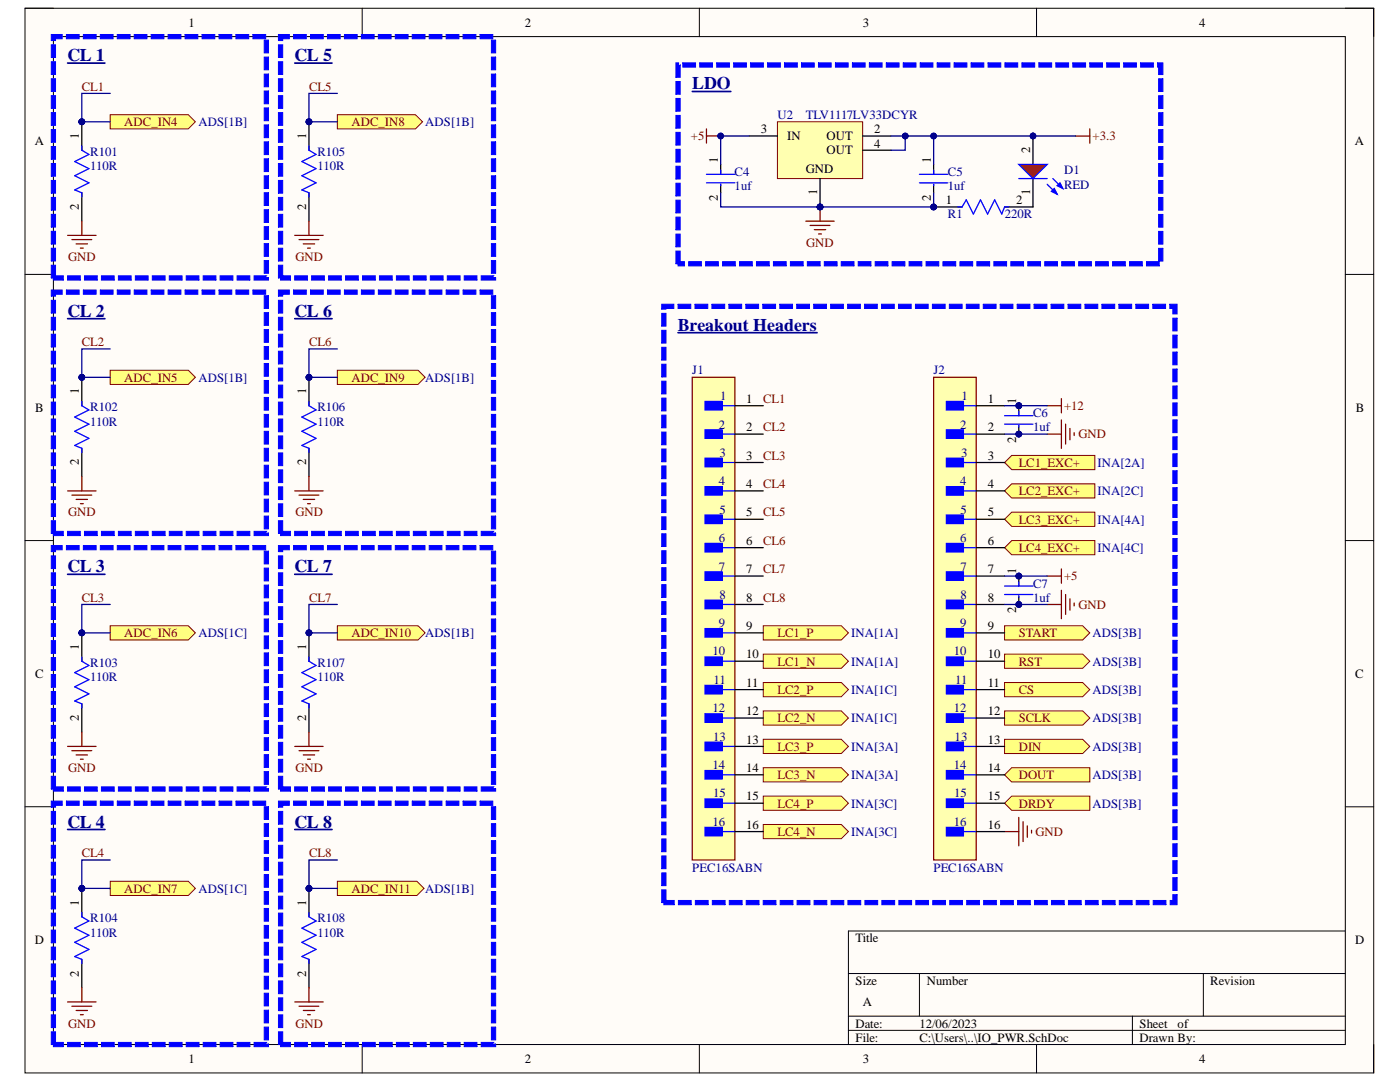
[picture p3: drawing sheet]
<svg xmlns="http://www.w3.org/2000/svg" width="279mm" height="216mm" viewBox="0 0 279 216" stroke-linecap="round" stroke-linejoin="round" font-family="sans-serif">
<defs><g id="words">
<g font-size="3.6" fill="#000080">
<text x="13.5" y="12.2">CL 1</text>
<text x="58.8" y="12.2">CL 5</text>
<text x="138.2" y="17.9">LDO</text>
<text x="13.5" y="63.2">CL 2</text>
<text x="58.8" y="63.2">CL 6</text>
<text x="135.3" y="66">Breakout Headers</text>
<text x="13.5" y="114.2">CL 3</text>
<text x="58.8" y="114.2">CL 7</text>
<text x="13.5" y="165.1">CL 4</text>
<text x="58.8" y="165.1">CL 8</text>
</g>
<g font-size="2.5">
<text x="37.6" y="5.3">1</text>
<text x="104.7" y="5.3">2</text>
<text x="172.2" y="5.3">3</text>
<text x="239.3" y="5.3">4</text>
<text x="6.9" y="29">A</text>
<text x="15.7" y="27.7" transform="rotate(-90 15.7 27.7)">1</text>
<text x="61.1" y="27.7" transform="rotate(-90 61.1 27.7)">1</text>
<text x="151.9" y="26.6">3</text>
<text x="157.1" y="28">IN</text>
<text x="165" y="28">OUT</text>
<text x="174.4" y="26.6">2</text>
<text x="174.4" y="29.4">4</text>
<text x="270.4" y="29">A</text>
<text x="143.2" y="32.5" transform="rotate(-90 143.2 32.5)">1</text>
<text x="160.8" y="34.5">GND</text>
<text x="165" y="30.8">OUT</text>
<text x="185.8" y="32.5" transform="rotate(-90 185.8 32.5)">1</text>
<text x="205.6" y="30.5" transform="rotate(-90 205.6 30.5)">2</text>
<text x="15.7" y="41.9" transform="rotate(-90 15.7 41.9)">2</text>
<text x="61.1" y="41.9" transform="rotate(-90 61.1 41.9)">2</text>
<text x="143.2" y="40.2" transform="rotate(-90 143.2 40.2)">2</text>
<text x="163.1" y="38.8" transform="rotate(-90 163.1 38.8)">1</text>
<text x="185.8" y="40.2" transform="rotate(-90 185.8 40.2)">2</text>
<text x="188.7" y="40.8">1</text>
<text x="202.8" y="40.8">2</text>
<text x="205.6" y="38.8" transform="rotate(-90 205.6 38.8)">1</text>
<text x="7" y="82.1">B</text>
<text x="15.7" y="78.7" transform="rotate(-90 15.7 78.7)">1</text>
<text x="61.1" y="78.7" transform="rotate(-90 61.1 78.7)">1</text>
<text x="148.9" y="80.4">1</text>
<text x="197.1" y="80.4">1</text>
<text x="202.8" y="80.7" transform="rotate(-90 202.8 80.7)">1</text>
<text x="270.6" y="82.1">B</text>
<text x="148.9" y="86">2</text>
<text x="197.1" y="86">2</text>
<text x="202.8" y="88.3" transform="rotate(-90 202.8 88.3)">2</text>
<text x="15.7" y="92.9" transform="rotate(-90 15.7 92.9)">2</text>
<text x="61.1" y="92.9" transform="rotate(-90 61.1 92.9)">2</text>
<text x="148.9" y="91.7">3</text>
<text x="197.1" y="91.7">3</text>
<text x="148.9" y="97.4">4</text>
<text x="197.1" y="97.4">4</text>
<text x="148.9" y="103">5</text>
<text x="197.1" y="103">5</text>
<text x="148.9" y="108.7">6</text>
<text x="197.1" y="108.7">6</text>
<text x="148.9" y="114.4">7</text>
<text x="197.1" y="114.4">7</text>
<text x="202.8" y="114.6" transform="rotate(-90 202.8 114.6)">1</text>
<text x="148.9" y="120">8</text>
<text x="148.9" y="125.7">9</text>
<text x="197.1" y="120">8</text>
<text x="197.1" y="125.7">9</text>
<text x="202.8" y="122.3" transform="rotate(-90 202.8 122.3)">2</text>
<text x="15.7" y="129.7" transform="rotate(-90 15.7 129.7)">1</text>
<text x="61.1" y="129.7" transform="rotate(-90 61.1 129.7)">1</text>
<text x="148.9" y="131.4">10</text>
<text x="197.1" y="131.4">10</text>
<text x="7" y="135.3">C</text>
<text x="148.9" y="137">11</text>
<text x="197.1" y="137">11</text>
<text x="270.5" y="135.3">C</text>
<text x="15.7" y="143.9" transform="rotate(-90 15.7 143.9)">2</text>
<text x="61.1" y="143.9" transform="rotate(-90 61.1 143.9)">2</text>
<text x="148.9" y="142.7">12</text>
<text x="197.1" y="142.7">12</text>
<text x="148.9" y="148.4">13</text>
<text x="197.1" y="148.4">13</text>
<text x="148.9" y="154">14</text>
<text x="197.1" y="154">14</text>
<text x="148.9" y="159.7">15</text>
<text x="197.1" y="159.7">15</text>
<text x="148.9" y="165.4">16</text>
<text x="197.1" y="165.4">16</text>
<text x="15.7" y="180.7" transform="rotate(-90 15.7 180.7)">1</text>
<text x="61.1" y="180.7" transform="rotate(-90 61.1 180.7)">1</text>
<text x="6.9" y="188.4">D</text>
<text x="170.7" y="188">Title</text>
<text x="270.5" y="188.4">D</text>
<text x="15.7" y="194.9" transform="rotate(-90 15.7 194.9)">2</text>
<text x="61.1" y="194.9" transform="rotate(-90 61.1 194.9)">2</text>
<text x="170.7" y="196.5">Size</text>
<text x="184.9" y="196.5">Number</text>
<text x="241.5" y="196.5">Revision</text>
<text x="172.2" y="200.8">A</text>
<text x="170.7" y="205">Date:</text>
<text x="170.7" y="207.8">File:</text>
<text x="183.5" y="205">12/06/2023</text>
<text x="183.5" y="207.8">C:\Users\..\IO_PWR.SchDoc</text>
<text x="227.4" y="205">Sheet</text>
<text x="227.4" y="207.8">Drawn By:</text>
<text x="235" y="205">of</text>
<text x="37.6" y="212.1">1</text>
<text x="104.7" y="212.1">2</text>
<text x="172.2" y="212.1">3</text>
<text x="239.3" y="212.1">4</text>
</g>
<g font-size="2.5" fill="#800000">
<text x="16.3" y="18.1">CL1</text>
<text x="61.7" y="18.1">CL5</text>
<text x="24.8" y="25.1">ADC_IN4</text>
<text x="70.1" y="25.1">ADC_IN8</text>
<text x="137.9" y="28">+5</text>
<text x="218" y="28">+3.3</text>
<text x="13.6" y="52">GND</text>
<text x="59" y="52">GND</text>
<text x="160.9" y="49.2">GND</text>
<text x="16.3" y="69">CL2</text>
<text x="61.7" y="69">CL6</text>
<text x="24.8" y="76.1">ADC_IN5</text>
<text x="70.1" y="76.1">ADC_IN9</text>
<text x="152.3" y="80.4">CL1</text>
<text x="212.4" y="81.8">+12</text>
<text x="152.3" y="86">CL2</text>
<text x="215.2" y="87.5">GND</text>
<text x="152.3" y="91.7">CL3</text>
<text x="203.3" y="93.1">LC1_EXC+</text>
<text x="152.3" y="97.4">CL4</text>
<text x="203.3" y="98.8">LC2_EXC+</text>
<text x="13.6" y="103">GND</text>
<text x="59" y="103">GND</text>
<text x="152.3" y="103">CL5</text>
<text x="203.3" y="104.5">LC3_EXC+</text>
<text x="152.3" y="108.7">CL6</text>
<text x="203.3" y="110.1">LC4_EXC+</text>
<text x="152.3" y="114.4">CL7</text>
<text x="212.4" y="115.8">+5</text>
<text x="16.3" y="120">CL3</text>
<text x="61.7" y="120">CL7</text>
<text x="152.3" y="120">CL8</text>
<text x="215.2" y="121.5">GND</text>
<text x="24.8" y="127.1">ADC_IN6</text>
<text x="70.1" y="127.1">ADC_IN10</text>
<text x="155.2" y="127.1">LC1_P</text>
<text x="203.3" y="127.1">START</text>
<text x="155.2" y="132.8">LC1_N</text>
<text x="203.3" y="132.8">RST</text>
<text x="155.2" y="138.5">LC2_P</text>
<text x="203.3" y="138.5">CS</text>
<text x="155.2" y="144.1">LC2_N</text>
<text x="155.2" y="149.8">LC3_P</text>
<text x="203.3" y="144.1">SCLK</text>
<text x="203.3" y="149.8">DIN</text>
<text x="13.6" y="154">GND</text>
<text x="59" y="154">GND</text>
<text x="155.2" y="155.5">LC3_N</text>
<text x="203.3" y="155.5">DOUT</text>
<text x="155.2" y="161.1">LC4_P</text>
<text x="203.3" y="161.1">DRDY</text>
<text x="155.2" y="166.8">LC4_N</text>
<text x="206.7" y="166.8">GND</text>
<text x="16.3" y="171">CL4</text>
<text x="61.7" y="171">CL8</text>
<text x="24.8" y="178.1">ADC_IN7</text>
<text x="70.1" y="178.1">ADC_IN11</text>
<text x="13.6" y="205">GND</text>
<text x="59" y="205">GND</text>
</g>
<g font-size="2.5" fill="#000080">
<text x="155.2" y="23.8">U2</text>
<text x="160.8" y="23.8">TLV1117LV33DCYR</text>
<text x="39.6" y="25.1">ADS[1B]</text>
<text x="84.9" y="25.1">ADS[1B]</text>
<text x="18" y="31.1">R101</text>
<text x="18" y="33.9">110R</text>
<text x="63.4" y="31.1">R105</text>
<text x="63.4" y="33.9">110R</text>
<text x="146.6" y="35.1">C4</text>
<text x="189.2" y="35.1">C5</text>
<text x="212.4" y="34.8">D1</text>
<text x="146.6" y="37.9">1uf</text>
<text x="189.2" y="37.9">1uf</text>
<text x="212.4" y="37.7">RED</text>
<text x="189.2" y="43.6">R1</text>
<text x="200.5" y="43.6">220R</text>
<text x="39.6" y="76.1">ADS[1B]</text>
<text x="84.9" y="76.1">ADS[1B]</text>
<text x="138.2" y="74.7">J1</text>
<text x="186.3" y="74.7">J2</text>
<text x="18" y="82.1">R102</text>
<text x="63.4" y="82.1">R106</text>
<text x="143.7" y="79.9">1</text>
<text x="191.9" y="79.9">1</text>
<text x="206.2" y="83.2">C6</text>
<text x="18" y="84.9">110R</text>
<text x="63.4" y="84.9">110R</text>
<text x="143.5" y="85.5">2</text>
<text x="191.6" y="85.5">2</text>
<text x="206.2" y="86">1uf</text>
<text x="143.6" y="91.2">3</text>
<text x="191.8" y="91.2">3</text>
<text x="219" y="93.1">INA[2A]</text>
<text x="143.5" y="96.9">4</text>
<text x="191.6" y="96.9">4</text>
<text x="219" y="98.8">INA[2C]</text>
<text x="143.6" y="102.5">5</text>
<text x="191.7" y="102.5">5</text>
<text x="219" y="104.5">INA[4A]</text>
<text x="143.5" y="108.2">6</text>
<text x="143.5" y="113.9">7</text>
<text x="191.6" y="108.2">6</text>
<text x="191.7" y="113.9">7</text>
<text x="219" y="110.1">INA[4C]</text>
<text x="143.6" y="119.5">8</text>
<text x="191.7" y="119.5">8</text>
<text x="206.2" y="117.2">C7</text>
<text x="143.5" y="125.1">9</text>
<text x="191.6" y="125.1">9</text>
<text x="206.2" y="120">1uf</text>
<text x="39.6" y="127.1">ADS[1C]</text>
<text x="84.9" y="127.1">ADS[1B]</text>
<text x="142.2" y="130.8">10</text>
<text x="169.9" y="127.1">INA[1A]</text>
<text x="190.4" y="130.8">10</text>
<text x="218" y="127.1">ADS[3B]</text>
<text x="18" y="133.1">R103</text>
<text x="18" y="135.9">110R</text>
<text x="63.4" y="133.1">R107</text>
<text x="63.4" y="135.9">110R</text>
<text x="142.4" y="136.4">11</text>
<text x="169.9" y="132.8">INA[1A]</text>
<text x="190.6" y="136.4">11</text>
<text x="218" y="132.8">ADS[3B]</text>
<text x="142.2" y="142.1">12</text>
<text x="169.9" y="138.5">INA[1C]</text>
<text x="190.4" y="142.1">12</text>
<text x="218" y="138.5">ADS[3B]</text>
<text x="142.3" y="147.8">13</text>
<text x="169.9" y="144.1">INA[1C]</text>
<text x="169.9" y="149.8">INA[3A]</text>
<text x="190.5" y="147.8">13</text>
<text x="218" y="144.1">ADS[3B]</text>
<text x="218" y="149.8">ADS[3B]</text>
<text x="142.2" y="153.4">14</text>
<text x="169.9" y="155.5">INA[3A]</text>
<text x="190.4" y="153.4">14</text>
<text x="218" y="155.5">ADS[3B]</text>
<text x="142.3" y="159.1">15</text>
<text x="169.9" y="161.1">INA[3C]</text>
<text x="190.4" y="159.1">15</text>
<text x="218" y="161.1">ADS[3B]</text>
<text x="142.2" y="164.8">16</text>
<text x="169.9" y="166.8">INA[3C]</text>
<text x="190.4" y="164.8">16</text>
<text x="138.2" y="173.9">PEC16SABN</text>
<text x="186.3" y="173.9">PEC16SABN</text>
<text x="39.6" y="178.1">ADS[1C]</text>
<text x="84.9" y="178.1">ADS[1B]</text>
<text x="18" y="184.1">R104</text>
<text x="63.4" y="184.1">R108</text>
<text x="18" y="186.9">110R</text>
<text x="63.4" y="186.9">110R</text>
</g>
</g></defs>
<path d="M5 1.6h269.2v212.5h-269.2z" fill-rule="evenodd" fill="#fffcf8"/>
<path d="M5 1.6h269.2v212.5h-269.2z" fill="none" stroke="#000" stroke-width=".2"/>
<path d="M10.7 7.3h257.8v201.1h-257.8z" fill-rule="evenodd" fill="#fffcf8"/>
<g fill="none" stroke="#000" stroke-width=".2">
<path d="M5 1.6h5.7M10.7 7.3h257.8v201.1h-257.8zM72.3 1.6v5.7M139.6 1.6v5.7M206.9 1.6v5.7M268.5 1.6h5.7v5.7M5 54.8h5.7M268.5 54.8h5.7M5 107.9h5.7M268.5 107.9h5.7M5 161h5.7M268.5 161h5.7"/>
<path d="M169.3 194.3h99.2M183.5 194.3v8.5M240.2 194.3v8.5M268.5 185.8h-99.2v22.6M72.3 208.4v5.7M139.6 208.4v5.7M169.3 202.8h99.2M169.3 205.6h99.2M206.9 208.4v5.7M226 202.8v5.6M274.2 208.4v5.7"/>
</g>
<g fill="none" stroke="#800000" stroke-width=".25">
<path d="M211.8 79.5v2.9M209 86.6h2.8M209 81h2.8M211.8 83.8v5.7M212.7 84.6v4M213.5 85.5v2.3M214.4 86.3v.6M209 114.9h2.8M211.8 113.5v2.9M211.8 117.8v5.7M212.7 118.6v4M213.5 119.5v2.2"/>
<path d="M209 120.6h2.8M214.4 120.3v.6"/>
</g>
<path d="M200.5 141.9h15.6l1.4 1.4-1.4 1.4h-15.6z" fill-rule="evenodd" fill="#ffff80"/>
<path d="M200.5 141.9h15.6l1.4 1.4-1.4 1.4h-15.6z" fill="none" stroke="#800000" stroke-width=".2"/>
<path d="M200.5 136.2h15.6l1.4 1.4-1.4 1.4h-15.6z" fill-rule="evenodd" fill="#ffff80"/>
<path d="M200.5 136.2h15.6l1.4 1.4-1.4 1.4h-15.6z" fill="none" stroke="#800000" stroke-width=".2"/>
<path d="M200.5 130.5h15.6l1.4 1.4-1.4 1.5h-15.6z" fill-rule="evenodd" fill="#ffff80"/>
<path d="M200.5 130.5h15.6l1.4 1.4-1.4 1.5h-15.6z" fill="none" stroke="#800000" stroke-width=".2"/>
<path d="M200.5 147.5h15.6l1.4 1.4-1.4 1.5h-15.6z" fill-rule="evenodd" fill="#ffff80"/>
<path d="M200.5 147.5h15.6l1.4 1.4-1.4 1.5h-15.6z" fill="none" stroke="#800000" stroke-width=".2"/>
<path d="M200.5 154.6l1.4-1.4h15.6v2.8h-15.6z" fill-rule="evenodd" fill="#ffff80"/>
<path d="M200.5 154.6l1.4-1.4h15.6v2.8h-15.6z" fill="none" stroke="#800000" stroke-width=".2"/>
<path d="M200.5 160.3l1.4-1.4h15.6v2.8h-15.6z" fill-rule="evenodd" fill="#ffff80"/>
<path d="M200.5 160.3l1.4-1.4h15.6v2.8h-15.6z" fill="none" stroke="#800000" stroke-width=".2"/>
<path d="M200.5 165.9h2.8M203.3 163.1v5.7M204.2 164v3.9M205 164.8v2.3M205.9 165.7v.5" fill="none" stroke="#800000" stroke-width=".25"/>
<path d="M152.3 124.9h15.6l1.4 1.4-1.4 1.4h-15.6z" fill-rule="evenodd" fill="#ffff80"/>
<path d="M152.3 124.9h15.6l1.4 1.4-1.4 1.4h-15.6z" fill="none" stroke="#800000" stroke-width=".2"/>
<path d="M152.3 130.5h15.6l1.4 1.4-1.4 1.5h-15.6z" fill-rule="evenodd" fill="#ffff80"/>
<path d="M152.3 130.5h15.6l1.4 1.4-1.4 1.5h-15.6z" fill="none" stroke="#800000" stroke-width=".2"/>
<path d="M152.3 141.9h15.6l1.4 1.4-1.4 1.4h-15.6z" fill-rule="evenodd" fill="#ffff80"/>
<path d="M152.3 141.9h15.6l1.4 1.4-1.4 1.4h-15.6z" fill="none" stroke="#800000" stroke-width=".2"/>
<path d="M152.3 136.2h15.6l1.4 1.4-1.4 1.4h-15.6z" fill-rule="evenodd" fill="#ffff80"/>
<path d="M152.3 136.2h15.6l1.4 1.4-1.4 1.4h-15.6z" fill="none" stroke="#800000" stroke-width=".2"/>
<path d="M152.3 147.5h15.6l1.4 1.4-1.4 1.5h-15.6z" fill-rule="evenodd" fill="#ffff80"/>
<path d="M152.3 147.5h15.6l1.4 1.4-1.4 1.5h-15.6z" fill="none" stroke="#800000" stroke-width=".2"/>
<path d="M152.3 153.2h15.6l1.4 1.4-1.4 1.4h-15.6z" fill-rule="evenodd" fill="#ffff80"/>
<path d="M152.3 153.2h15.6l1.4 1.4-1.4 1.4h-15.6z" fill="none" stroke="#800000" stroke-width=".2"/>
<path d="M152.3 164.5h15.6l1.4 1.4-1.4 1.4h-15.6z" fill-rule="evenodd" fill="#ffff80"/>
<path d="M152.3 164.5h15.6l1.4 1.4-1.4 1.4h-15.6z" fill="none" stroke="#800000" stroke-width=".2"/>
<path d="M152.3 158.9h15.6l1.4 1.4-1.4 1.4h-15.6z" fill-rule="evenodd" fill="#ffff80"/>
<path d="M152.3 158.9h15.6l1.4 1.4-1.4 1.4h-15.6z" fill="none" stroke="#800000" stroke-width=".2"/>
<path d="M200.5 124.9h15.6l1.4 1.4-1.4 1.4h-15.6z" fill-rule="evenodd" fill="#ffff80"/>
<path d="M200.5 124.9h15.6l1.4 1.4-1.4 1.4h-15.6z" fill="none" stroke="#800000" stroke-width=".2"/>
<circle cx="16.3" cy="24.3" r=".57" fill="#000080"/>
<circle cx="16.3" cy="24.3" r=".57" fill="none" stroke="#000080" stroke-width=".2"/>
<path d="M16.3 24.3v5.7" fill="none" stroke="#000" stroke-width=".25"/>
<circle cx="16.3" cy="24.3" r=".57" fill="#000080"/>
<circle cx="16.3" cy="24.3" r=".57" fill="none" stroke="#000080" stroke-width=".2"/>
<path d="M16.3 38.5v5.6" fill="none" stroke="#000" stroke-width=".25"/>
<path d="M16.3 29.1v.9l1.4 .8-2.8 1.4 2.8 1.4-2.8 1.5 2.8 1.4-2.8 1.4 1.4 .6v.8" fill="none" stroke="#00f" stroke-width=".25"/>
<path d="M13.5 47h5.7M14.3 47.8h4M15.2 48.7h2.3M16 49.5h.6M16.3 44.1v2.9" fill="none" stroke="#800000" stroke-width=".25"/>
<path d="M22 22.9h15.6l1.4 1.4-1.4 1.4h-15.6z" fill-rule="evenodd" fill="#ffff80"/>
<path d="M22 22.9h15.6l1.4 1.4-1.4 1.4h-15.6z" fill="none" stroke="#800000" stroke-width=".2"/>
<circle cx="61.7" cy="24.3" r=".57" fill="#000080"/>
<circle cx="61.7" cy="24.3" r=".57" fill="none" stroke="#000080" stroke-width=".2"/>
<path d="M61.7 24.3v5.7" fill="none" stroke="#000" stroke-width=".25"/>
<circle cx="61.7" cy="24.3" r=".57" fill="#000080"/>
<circle cx="61.7" cy="24.3" r=".57" fill="none" stroke="#000080" stroke-width=".2"/>
<path d="M61.7 38.5v5.6" fill="none" stroke="#000" stroke-width=".25"/>
<path d="M61.7 29.1v.9l1.4 .8-2.9 1.4 2.9 1.4-2.9 1.5 2.9 1.4-2.9 1.4 1.5 .6v.8" fill="none" stroke="#00f" stroke-width=".25"/>
<path d="M58.8 47h5.7M59.7 47.8h3.9M60.5 48.7h2.3M61.4 49.5h.5M61.7 44.1v2.9" fill="none" stroke="#800000" stroke-width=".25"/>
<path d="M67.3 22.9h15.6l1.4 1.4-1.4 1.4h-15.6z" fill-rule="evenodd" fill="#ffff80"/>
<path d="M67.3 22.9h15.6l1.4 1.4-1.4 1.4h-15.6z" fill="none" stroke="#800000" stroke-width=".2"/>
<circle cx="16.3" cy="75.3" r=".57" fill="#000080"/>
<circle cx="16.3" cy="75.3" r=".57" fill="none" stroke="#000080" stroke-width=".2"/>
<path d="M16.3 75.3v5.7" fill="none" stroke="#000" stroke-width=".25"/>
<circle cx="16.3" cy="75.3" r=".57" fill="#000080"/>
<circle cx="16.3" cy="75.3" r=".57" fill="none" stroke="#000080" stroke-width=".2"/>
<path d="M16.3 89.5v5.6" fill="none" stroke="#000" stroke-width=".25"/>
<path d="M16.3 80.1v.9l1.4 .8-2.8 1.4 2.8 1.4-2.8 1.5 2.8 1.4-2.8 1.4 1.4 .6v.8" fill="none" stroke="#00f" stroke-width=".25"/>
<path d="M13.5 98h5.7M14.3 98.8h4M15.2 99.7h2.3M16.3 95.1v2.9M16 100.5h.6" fill="none" stroke="#800000" stroke-width=".25"/>
<path d="M22 73.9h15.6l1.4 1.4-1.4 1.4h-15.6z" fill-rule="evenodd" fill="#ffff80"/>
<path d="M22 73.9h15.6l1.4 1.4-1.4 1.4h-15.6z" fill="none" stroke="#800000" stroke-width=".2"/>
<circle cx="61.7" cy="75.3" r=".57" fill="#000080"/>
<circle cx="61.7" cy="75.3" r=".57" fill="none" stroke="#000080" stroke-width=".2"/>
<path d="M61.7 75.3v5.7" fill="none" stroke="#000" stroke-width=".25"/>
<circle cx="61.7" cy="75.3" r=".57" fill="#000080"/>
<circle cx="61.7" cy="75.3" r=".57" fill="none" stroke="#000080" stroke-width=".2"/>
<path d="M61.7 89.5v5.6" fill="none" stroke="#000" stroke-width=".25"/>
<path d="M61.7 80.1v.9l1.4 .8-2.9 1.4 2.9 1.4-2.9 1.5 2.9 1.4-2.9 1.4 1.5 .6v.8" fill="none" stroke="#00f" stroke-width=".25"/>
<path d="M58.8 98h5.7M59.7 98.8h3.9M60.5 99.7h2.3M61.7 95.1v2.9M61.4 100.5h.5" fill="none" stroke="#800000" stroke-width=".25"/>
<path d="M67.3 73.9h16.1l1.4 1.4-1.4 1.4h-16.1z" fill-rule="evenodd" fill="#ffff80"/>
<path d="M67.3 73.9h16.1l1.4 1.4-1.4 1.4h-16.1z" fill="none" stroke="#800000" stroke-width=".2"/>
<circle cx="16.3" cy="126.3" r=".57" fill="#000080"/>
<circle cx="16.3" cy="126.3" r=".57" fill="none" stroke="#000080" stroke-width=".2"/>
<path d="M16.3 126.3v5.6" fill="none" stroke="#000" stroke-width=".25"/>
<circle cx="16.3" cy="126.3" r=".57" fill="#000080"/>
<circle cx="16.3" cy="126.3" r=".57" fill="none" stroke="#000080" stroke-width=".2"/>
<path d="M16.3 140.4v5.7" fill="none" stroke="#000" stroke-width=".25"/>
<path d="M16.3 131.1v.8l1.4 .9-2.8 1.4 2.8 1.4-2.8 1.4 2.8 1.5-2.8 1.4 1.4 .5v.9" fill="none" stroke="#00f" stroke-width=".25"/>
<path d="M13.5 148.9h5.7M14.3 149.8h4M15.2 150.6h2.3M16 151.5h.6M16.3 146.1v2.8" fill="none" stroke="#800000" stroke-width=".25"/>
<path d="M22 124.9h15.6l1.4 1.4-1.4 1.4h-15.6z" fill-rule="evenodd" fill="#ffff80"/>
<path d="M22 124.9h15.6l1.4 1.4-1.4 1.4h-15.6z" fill="none" stroke="#800000" stroke-width=".2"/>
<circle cx="61.7" cy="126.3" r=".57" fill="#000080"/>
<circle cx="61.7" cy="126.3" r=".57" fill="none" stroke="#000080" stroke-width=".2"/>
<path d="M61.7 126.3v5.6" fill="none" stroke="#000" stroke-width=".25"/>
<circle cx="61.7" cy="126.3" r=".57" fill="#000080"/>
<circle cx="61.7" cy="126.3" r=".57" fill="none" stroke="#000080" stroke-width=".2"/>
<path d="M61.7 140.4v5.7" fill="none" stroke="#000" stroke-width=".25"/>
<path d="M61.7 131.1v.8l1.4 .9-2.9 1.4 2.9 1.4-2.9 1.4 2.9 1.5-2.9 1.4 1.5 .5v.9" fill="none" stroke="#00f" stroke-width=".25"/>
<path d="M58.8 148.9h5.7M59.7 149.8h3.9M60.5 150.6h2.3M61.4 151.5h.5M61.7 146.1v2.8" fill="none" stroke="#800000" stroke-width=".25"/>
<path d="M67.3 124.9h16.1l1.4 1.4-1.4 1.4h-16.1z" fill-rule="evenodd" fill="#ffff80"/>
<path d="M67.3 124.9h16.1l1.4 1.4-1.4 1.4h-16.1z" fill="none" stroke="#800000" stroke-width=".2"/>
<circle cx="16.3" cy="177.3" r=".57" fill="#000080"/>
<circle cx="16.3" cy="177.3" r=".57" fill="none" stroke="#000080" stroke-width=".2"/>
<path d="M16.3 177.3v5.6" fill="none" stroke="#000" stroke-width=".25"/>
<circle cx="16.3" cy="177.3" r=".57" fill="#000080"/>
<circle cx="16.3" cy="177.3" r=".57" fill="none" stroke="#000080" stroke-width=".2"/>
<path d="M16.3 191.4v5.7" fill="none" stroke="#000" stroke-width=".25"/>
<path d="M16.3 182.1v.8l1.4 .9-2.8 1.4 2.8 1.4-2.8 1.4 2.8 1.4-2.8 1.5 1.4 .5v.9" fill="none" stroke="#00f" stroke-width=".25"/>
<path d="M13.5 199.9h5.7M16.3 197.1v2.8M14.4 200.8h3.9M15.2 201.6h2.3M16 202.5h.6" fill="none" stroke="#800000" stroke-width=".25"/>
<path d="M22 175.9h15.6l1.4 1.4-1.4 1.4h-15.6z" fill-rule="evenodd" fill="#ffff80"/>
<path d="M22 175.9h15.6l1.4 1.4-1.4 1.4h-15.6z" fill="none" stroke="#800000" stroke-width=".2"/>
<circle cx="61.7" cy="177.3" r=".57" fill="#000080"/>
<circle cx="61.7" cy="177.3" r=".57" fill="none" stroke="#000080" stroke-width=".2"/>
<path d="M61.7 177.3v5.6" fill="none" stroke="#000" stroke-width=".25"/>
<circle cx="61.7" cy="177.3" r=".57" fill="#000080"/>
<circle cx="61.7" cy="177.3" r=".57" fill="none" stroke="#000080" stroke-width=".2"/>
<path d="M61.7 191.4v5.7" fill="none" stroke="#000" stroke-width=".25"/>
<path d="M61.7 182.1v.8l1.4 .9-2.9 1.4 2.9 1.4-2.9 1.4 2.9 1.4-2.9 1.5 1.5 .5v.9" fill="none" stroke="#00f" stroke-width=".25"/>
<path d="M58.8 199.9h5.7M61.7 197.1v2.8M59.7 200.8h3.9M60.5 201.6h2.3M61.4 202.5h.5" fill="none" stroke="#800000" stroke-width=".25"/>
<path d="M67.3 175.9h15.9l1.4 1.4-1.4 1.4h-15.9z" fill-rule="evenodd" fill="#ffff80"/>
<path d="M67.3 175.9h15.9l1.4 1.4-1.4 1.4h-15.9z" fill="none" stroke="#800000" stroke-width=".2"/>
<circle cx="163.7" cy="41.3" r=".57" fill="#000080"/>
<circle cx="163.7" cy="41.3" r=".57" fill="none" stroke="#000080" stroke-width=".2"/>
<path d="M155.2 24.3h17v11.3h-17z" fill-rule="evenodd" fill="#ffffb0"/>
<path d="M155.2 24.3h17v11.3h-17z" fill="none" stroke="#800000" stroke-width=".2"/>
<path d="M163.7 35.6v5.7" fill="none" stroke="#000" stroke-width=".25"/>
<circle cx="163.7" cy="41.3" r=".57" fill="#000080"/>
<circle cx="163.7" cy="41.3" r=".57" fill="none" stroke="#000080" stroke-width=".2"/>
<path d="M143.8 32.8v2M143.8 36.8v1.7M149.5 27.1h5.7M172.2 27.1h5.6M172.2 30h5.6M186.3 32.8v2M186.3 36.8v1.7" fill="none" stroke="#000" stroke-width=".25"/>
<path d="M141 34.8h5.7M141 36.5h5.7M143.8 33.9v.9M143.8 36.8v.2M183.5 34.8h5.7M183.5 36.5h5.7M186.3 33.9v.9M186.3 36.8v.2" fill="none" stroke="#00f" stroke-width=".25"/>
<path d="M141 25.7v2.9M141 27.1h2.8" fill="none" stroke="#800000" stroke-width=".25"/>
<circle cx="143.8" cy="27.1" r=".57" fill="#000080"/>
<circle cx="143.8" cy="27.1" r=".57" fill="none" stroke="#000080" stroke-width=".2"/>
<path d="M214.7 27.1h2.8M217.5 25.7v2.9" fill="none" stroke="#800000" stroke-width=".25"/>
<circle cx="203.3" cy="81" r=".57" fill="#000080"/>
<circle cx="203.3" cy="81" r=".57" fill="none" stroke="#000080" stroke-width=".2"/>
<circle cx="203.3" cy="86.6" r=".57" fill="#000080"/>
<circle cx="203.3" cy="86.6" r=".57" fill="none" stroke="#000080" stroke-width=".2"/>
<path d="M203.3 81v1.9" fill="none" stroke="#000" stroke-width=".25"/>
<circle cx="203.3" cy="81" r=".57" fill="#000080"/>
<circle cx="203.3" cy="81" r=".57" fill="none" stroke="#000080" stroke-width=".2"/>
<path d="M203.3 84.9v1.7" fill="none" stroke="#000" stroke-width=".25"/>
<circle cx="203.3" cy="86.6" r=".57" fill="#000080"/>
<circle cx="203.3" cy="86.6" r=".57" fill="none" stroke="#000080" stroke-width=".2"/>
<path d="M200.5 82.9h5.7M200.5 84.6h5.7M203.3 82.1v.8M203.3 84.9v.3" fill="none" stroke="#00f" stroke-width=".25"/>
<circle cx="203.3" cy="114.9" r=".57" fill="#000080"/>
<circle cx="203.3" cy="114.9" r=".57" fill="none" stroke="#000080" stroke-width=".2"/>
<circle cx="203.3" cy="120.6" r=".57" fill="#000080"/>
<circle cx="203.3" cy="120.6" r=".57" fill="none" stroke="#000080" stroke-width=".2"/>
<path d="M203.3 114.9v2" fill="none" stroke="#000" stroke-width=".25"/>
<circle cx="203.3" cy="114.9" r=".57" fill="#000080"/>
<circle cx="203.3" cy="114.9" r=".57" fill="none" stroke="#000080" stroke-width=".2"/>
<path d="M203.3 118.9v1.7" fill="none" stroke="#000" stroke-width=".25"/>
<circle cx="203.3" cy="120.6" r=".57" fill="#000080"/>
<circle cx="203.3" cy="120.6" r=".57" fill="none" stroke="#000080" stroke-width=".2"/>
<path d="M200.5 116.9h5.7M200.5 118.6h5.7M203.3 116.1v.8M203.3 118.9v.3" fill="none" stroke="#00f" stroke-width=".25"/>
<circle cx="206.2" cy="27.1" r=".57" fill="#000080"/>
<circle cx="206.2" cy="27.1" r=".57" fill="none" stroke="#000080" stroke-width=".2"/>
<path d="M206.2 27.1v5.7" fill="none" stroke="#000" stroke-width=".25"/>
<circle cx="206.2" cy="27.1" r=".57" fill="#000080"/>
<circle cx="206.2" cy="27.1" r=".57" fill="none" stroke="#000080" stroke-width=".2"/>
<path d="M206.2 35.6v5.7" fill="none" stroke="#000" stroke-width=".25"/>
<path d="M203.3 32.8h5.7l-2.8 2.8z" fill="#f00"/>
<path d="M203.3 32.8h5.7l-2.8 2.8zM209 36.8l2 1.9M210.1 35.6l2 2" fill="none" stroke="#00f" stroke-width=".25"/>
<path d="M209.8 38.2l.6-.6 .6 1.1z" fill="#00f"/>
<path d="M209.8 38.2l.6-.6 .6 1.1z" fill="none" stroke="#00f" stroke-width=".25"/>
<path d="M211 37l.5-.5 .6 1.1z" fill="#00f"/>
<path d="M203.3 35.6h5.7M211 37l.5-.5 .6 1.1z" fill="none" stroke="#00f" stroke-width=".25"/>
<circle cx="186.3" cy="41.3" r=".57" fill="#000080"/>
<circle cx="186.3" cy="41.3" r=".57" fill="none" stroke="#000080" stroke-width=".2"/>
<path d="M186.3 41.3h5.7" fill="none" stroke="#000" stroke-width=".25"/>
<circle cx="186.3" cy="41.3" r=".57" fill="#000080"/>
<circle cx="186.3" cy="41.3" r=".57" fill="none" stroke="#000080" stroke-width=".2"/>
<path d="M200.5 41.3h5.7" fill="none" stroke="#000" stroke-width=".25"/>
<path d="M191.1 41.3h.9l.8-1.4 1.5 2.8 1.4-2.8 1.4 2.8 1.4-2.8 1.4 2.8 .6-1.4h.8" fill="none" stroke="#00f" stroke-width=".25"/>
<path d="M134.9 50.1h.8v2.5h-.8zM134.9 46.7h.8v2.5h-.8zM134.9 43.3h.8v2.6h-.8zM134.9 39.9h.8v2.6h-.8zM134.9 36.6h.8v2.5h-.8zM134.9 33.2h.8v2.5h-.8zM134.9 29.8h.8v2.5h-.8zM134.9 26.4h.8v2.5h-.8zM134.9 23h.8v2.6h-.8zM134.9 19.6h.8v2.6h-.8zM134.9 16.3h.8v2.5h-.8zM134.9 12.5h.5v.9h-.1l.4-.4v2.4h-.8zM136.3 12.5h2.5v.9h-2.5zM139.7 12.5h2.5v.9h-2.5zM143 12.5h2.6v.9h-2.6zM146.4 12.5h2.6v.9h-2.6zM149.8 12.5h2.5v.9h-2.5zM153.2 12.5h2.5v.9h-2.5zM156.6 12.5h2.5v.9h-2.5zM160 12.5h2.5v.9h-2.5zM163.3 12.5h2.6v.9h-2.6zM166.7 12.5h2.6v.9h-2.6zM170.1 12.5h2.6v.9h-2.6zM173.5 12.5h2.5v.9h-2.5zM176.9 12.5h2.5v.9h-2.5zM180.3 12.5h2.5v.9h-2.5zM183.7 12.5h2.5v.9h-2.5zM187 12.5h2.6v.9h-2.6zM190.4 12.5h2.6v.9h-2.6zM193.8 12.5h2.5v.9h-2.5zM197.2 12.5h2.5v.9h-2.5zM200.6 12.5h2.5v.9h-2.5zM204 12.5h2.5v.9h-2.5zM207.3 12.5h2.6v.9h-2.6zM210.7 12.5h2.6v.9h-2.6zM214.1 12.5h2.5v.9h-2.5zM217.5 12.5h2.5v.9h-2.5zM220.9 12.5h2.5v.9h-2.5zM224.3 12.5h2.5v.9h-2.5zM227.6 12.5h2.6v.9h-2.6zM231 12.5h1.1v2.4h-.9v-1.9l.5 .4h-.7zM231.2 15.7h.9v2.6h-.9zM231.2 19.1h.9v2.5h-.9zM231.2 22.5h.9v2.5h-.9zM231.2 25.9h.9v2.5h-.9zM231.2 29.3h.9v2.5h-.9zM231.2 32.6h.9v2.6h-.9zM231.2 36h.9v2.6h-.9zM231.2 39.4h.9v2.5h-.9zM231.2 42.8h.9v2.5h-.9zM231.2 46.2h.9v2.5h-.9zM231.2 49.6h.9v2.5h-.9zM228.8 52.2h2.5v.9h-2.5zM225.4 52.2h2.6v.9h-2.6zM222 52.2h2.6v.9h-2.6zM218.7 52.2h2.5v.9h-2.5zM215.3 52.2h2.5v.9h-2.5zM211.9 52.2h2.5v.9h-2.5zM208.5 52.2h2.5v.9h-2.5zM205.1 52.2h2.6v.9h-2.6zM201.7 52.2h2.6v.9h-2.6zM198.3 52.2h2.6v.9h-2.6zM195 52.2h2.5v.9h-2.5zM191.6 52.2h2.5v.9h-2.5zM188.2 52.2h2.5v.9h-2.5zM184.8 52.2h2.6v.9h-2.6zM181.4 52.2h2.6v.9h-2.6zM178 52.2h2.6v.9h-2.6zM174.7 52.2h2.5v.9h-2.5zM171.3 52.2h2.5v.9h-2.5zM167.9 52.2h2.5v.9h-2.5zM164.5 52.2h2.5v.9h-2.5zM161.1 52.2h2.6v.9h-2.6zM157.7 52.2h2.6v.9h-2.6zM154.4 52.2h2.5v.9h-2.5zM151 52.2h2.5v.9h-2.5zM147.6 52.2h2.5v.9h-2.5zM144.2 52.2h2.5v.9h-2.5zM140.8 52.2h2.6v.9h-2.6zM137.4 52.2h2.6v.9h-2.6zM135.3 52.2h1.3v.9h-1.3z" fill="#00f" stroke="#00f" stroke-width=".2"/>
<path d="M138.2 18.3h7.7" fill="none" stroke="#000080" stroke-width=".34"/>
<path d="M200.5 92.3l1.4-1.4h16.6v2.8h-16.6z" fill-rule="evenodd" fill="#ffff80"/>
<path d="M200.5 92.3l1.4-1.4h16.6v2.8h-16.6z" fill="none" stroke="#800000" stroke-width=".2"/>
<path d="M200.5 97.9l1.4-1.4h16.6v2.9h-16.6z" fill-rule="evenodd" fill="#ffff80"/>
<path d="M200.5 97.9l1.4-1.4h16.6v2.9h-16.6z" fill="none" stroke="#800000" stroke-width=".2"/>
<path d="M200.5 103.6l1.4-1.4h16.6v2.8h-16.6z" fill-rule="evenodd" fill="#ffff80"/>
<path d="M200.5 103.6l1.4-1.4h16.6v2.8h-16.6z" fill="none" stroke="#800000" stroke-width=".2"/>
<path d="M200.5 109.3l1.4-1.4h16.6v2.8h-16.6z" fill-rule="evenodd" fill="#ffff80"/>
<path d="M200.5 109.3l1.4-1.4h16.6v2.8h-16.6z" fill="none" stroke="#800000" stroke-width=".2"/>
<g fill="#00f" stroke="#00f" stroke-width=".2">
<path d="M10.2 52.9h.9v2.6h-.9zM10.2 49.5h.9v2.6h-.9zM10.2 46.2h.9v2.5h-.9zM10.2 42.8h.9v2.5h-.9zM10.2 39.4h.9v2.5h-.9zM10.2 36h.9v2.5h-.9zM10.2 32.6h.9v2.6h-.9zM10.2 29.2h.9v2.6h-.9zM10.2 25.9h.9v2.5h-.9zM10.2 22.5h.9v2.5h-.9zM10.2 19.1h.9v2.5h-.9zM10.2 15.7h.9v2.5h-.9zM10.2 12.3h.9v2.6h-.9zM10.2 8.9h.9v2.6h-.9zM10.2 6.9h2.2v.8h-1.7l.4-.4v.8h-.9zM13.3 6.9h2.5v.8h-2.5zM16.6 6.9h2.6v.8h-2.6zM20 6.9h2.6v.8h-2.6zM23.4 6.9h2.5v.8h-2.5zM26.8 6.9h2.5v.8h-2.5zM30.2 6.9h2.5v.8h-2.5zM33.6 6.9h2.5v.8h-2.5zM36.9 6.9h2.6v.8h-2.6zM40.3 6.9h2.6v.8h-2.6zM43.7 6.9h2.6v.8h-2.6zM47.1 6.9h2.5v.8h-2.5zM50.5 6.9h2.5v.8h-2.5zM52.7 8h.9v2.6h-.9zM52.7 11.4h.9v2.5h-.9zM52.7 14.8h.9v2.5h-.9zM52.7 18.2h.9v2.5h-.9zM52.7 21.5h.9v2.6h-.9zM52.7 24.9h.9v2.6h-.9zM52.7 28.3h.9v2.6h-.9zM52.7 31.7h.9v2.5h-.9zM52.7 35.1h.9v2.5h-.9zM52.7 38.5h.9v2.5h-.9zM52.7 41.8h.9v2.6h-.9zM52.7 45.2h.9v2.6h-.9zM52.7 48.6h.9v2.6h-.9zM52.7 52h.9v2.5h-.9zM50.7 55h2.5l-.5 .5 .9-.1v.5h-2.9zM47.3 55h2.6v.9h-2.6zM43.9 55h2.6v.9h-2.6zM40.6 55h2.5v.9h-2.5zM37.2 55h2.5v.9h-2.5zM33.8 55h2.5v.9h-2.5zM30.4 55h2.5v.9h-2.5zM27 55h2.6v.9h-2.6zM23.6 55h2.6v.9h-2.6zM20.2 55h2.6v.9h-2.6zM16.9 55h2.5v.9h-2.5zM13.5 55h2.5v.9h-2.5zM10.7 55h1.9v.9h-1.9z"/>
<path d="M55.6 52.9h.8v2.6h-.8zM55.6 49.5h.8v2.6h-.8zM55.6 46.2h.8v2.5h-.8zM55.6 42.8h.8v2.5h-.8zM55.6 39.4h.8v2.5h-.8zM55.6 36h.8v2.5h-.8zM55.6 32.6h.8v2.6h-.8zM55.6 29.2h.8v2.6h-.8zM55.6 25.9h.8v2.5h-.8zM55.6 22.5h.8v2.5h-.8zM55.6 19.1h.8v2.5h-.8zM55.6 15.7h.8v2.5h-.8zM55.6 12.3h.8v2.6h-.8zM55.6 8.9h.8v2.6h-.8zM55.6 6.9h2.1v.8h-1.7l.4-.4v.8h-.8zM58.6 6.9h2.5v.8h-2.5zM62 6.9h2.5v.8h-2.5zM65.4 6.9h2.5v.8h-2.5zM68.7 6.9h2.6v.8h-2.6zM72.1 6.9h2.6v.8h-2.6zM75.5 6.9h2.5v.8h-2.5zM78.9 6.9h2.5v.8h-2.5zM82.3 6.9h2.5v.8h-2.5zM85.7 6.9h2.5v.8h-2.5zM89 6.9h2.6v.8h-2.6zM92.4 6.9h2.6v.8h-2.6zM95.8 6.9h2.6v.8h-2.6zM98.1 8h.8v2.6h-.8zM98.1 11.4h.8v2.5h-.8zM98.1 14.8h.8v2.5h-.8zM98.1 18.2h.8v2.5h-.8zM98.1 21.5h.8v2.6h-.8zM98.1 24.9h.8v2.6h-.8zM98.1 28.3h.8v2.6h-.8zM98.1 31.7h.8v2.5h-.8zM98.1 35.1h.8v2.5h-.8zM98.1 38.5h.8v2.5h-.8zM98.1 41.8h.8v2.6h-.8zM98.1 45.2h.8v2.6h-.8zM98.1 48.6h.8v2.6h-.8zM98.1 52h.8v2.5h-.8zM96 55h2.5l-.4 .5 .8-.1v.5h-2.9zM92.6 55h2.6v.9h-2.6zM89.3 55h2.5v.9h-2.5zM85.9 55h2.5v.9h-2.5zM82.5 55h2.5v.9h-2.5zM79.1 55h2.6v.9h-2.6zM75.7 55h2.6v.9h-2.6zM72.3 55h2.6v.9h-2.6zM69 55h2.5v.9h-2.5zM65.6 55h2.5v.9h-2.5zM62.2 55h2.5v.9h-2.5zM58.8 55h2.5v.9h-2.5zM56 55h2v.9h-2z"/>
<path d="M10.2 103.9h.9v2.5h-.9zM10.2 100.5h.9v2.6h-.9zM10.2 97.1h.9v2.6h-.9zM10.2 93.8h.9v2.5h-.9zM10.2 90.4h.9v2.5h-.9zM10.2 87h.9v2.5h-.9zM10.2 83.6h.9v2.5h-.9zM10.2 80.2h.9v2.6h-.9zM10.2 76.8h.9v2.6h-.9zM10.2 73.5h.9v2.5h-.9zM10.2 70.1h.9v2.5h-.9zM10.2 66.7h.9v2.5h-.9zM10.2 63.3h.9v2.5h-.9zM10.2 59.9h.9v2.6h-.9zM10.2 57.9h2.2v.8h-1.7l.4-.4v.8h-.9zM13.3 57.9h2.5v.8h-2.5zM16.6 57.9h2.6v.8h-2.6zM20 57.9h2.6v.8h-2.6zM23.4 57.9h2.5v.8h-2.5zM26.8 57.9h2.5v.8h-2.5zM30.2 57.9h2.5v.8h-2.5zM33.6 57.9h2.5v.8h-2.5zM36.9 57.9h2.6v.8h-2.6zM40.3 57.9h2.6v.8h-2.6zM43.7 57.9h2.6v.8h-2.6zM47.1 57.9h2.5v.8h-2.5zM50.5 57.9h2.5v.8h-2.5zM52.7 59h.9v2.5h-.9zM52.7 62.4h.9v2.5h-.9zM52.7 65.8h.9v2.5h-.9zM52.7 69.2h.9v2.5h-.9zM52.7 72.5h.9v2.6h-.9zM52.7 75.9h.9v2.6h-.9zM52.7 79.3h.9v2.5h-.9zM52.7 82.7h.9v2.5h-.9zM52.7 86.1h.9v2.5h-.9zM52.7 89.5h.9v2.5h-.9zM52.7 92.8h.9v2.6h-.9zM52.7 96.2h.9v2.6h-.9zM52.7 99.6h.9v2.5h-.9zM52.7 103h.9v2.5h-.9zM50.7 106h2.5l-.5 .4h.9v.5h-2.9zM47.3 106h2.6v.9h-2.6zM43.9 106h2.6v.9h-2.6zM40.6 106h2.5v.9h-2.5zM37.2 106h2.5v.9h-2.5zM33.8 106h2.5v.9h-2.5zM30.4 106h2.5v.9h-2.5zM27 106h2.6v.9h-2.6zM23.6 106h2.6v.9h-2.6zM20.2 106h2.6v.9h-2.6zM16.9 106h2.5v.9h-2.5zM13.5 106h2.5v.9h-2.5zM10.7 106h1.9v.9h-1.9z"/>
<path d="M55.6 103.9h.8v2.5h-.8zM55.6 100.5h.8v2.6h-.8zM55.6 97.1h.8v2.6h-.8zM55.6 93.8h.8v2.5h-.8zM55.6 90.4h.8v2.5h-.8zM55.6 87h.8v2.5h-.8zM55.6 83.6h.8v2.5h-.8zM55.6 80.2h.8v2.6h-.8zM55.6 76.8h.8v2.6h-.8zM55.6 73.5h.8v2.5h-.8zM55.6 70.1h.8v2.5h-.8zM55.6 66.7h.8v2.5h-.8zM55.6 63.3h.8v2.5h-.8zM55.6 59.9h.8v2.6h-.8zM55.6 57.9h2.1v.8h-1.7l.4-.4v.8h-.8zM58.6 57.9h2.5v.8h-2.5zM62 57.9h2.5v.8h-2.5zM65.4 57.9h2.5v.8h-2.5zM68.7 57.9h2.6v.8h-2.6zM72.1 57.9h2.6v.8h-2.6zM75.5 57.9h2.5v.8h-2.5zM78.9 57.9h2.5v.8h-2.5zM82.3 57.9h2.5v.8h-2.5zM85.7 57.9h2.5v.8h-2.5zM89 57.9h2.6v.8h-2.6zM92.4 57.9h2.6v.8h-2.6zM95.8 57.9h2.6v.8h-2.6zM98.1 59h.8v2.5h-.8zM98.1 62.4h.8v2.5h-.8zM98.1 65.8h.8v2.5h-.8zM98.1 69.2h.8v2.5h-.8zM98.1 72.5h.8v2.6h-.8zM98.1 75.9h.8v2.6h-.8zM98.1 79.3h.8v2.5h-.8zM98.1 82.7h.8v2.5h-.8zM98.1 86.1h.8v2.5h-.8zM98.1 89.5h.8v2.5h-.8zM98.1 92.8h.8v2.6h-.8zM98.1 96.2h.8v2.6h-.8zM98.1 99.6h.8v2.5h-.8zM98.1 103h.8v2.5h-.8zM96 106h2.5l-.4 .4h.8v.5h-2.9zM92.6 106h2.6v.9h-2.6zM89.3 106h2.5v.9h-2.5zM85.9 106h2.5v.9h-2.5zM82.5 106h2.5v.9h-2.5zM79.1 106h2.6v.9h-2.6zM75.7 106h2.6v.9h-2.6zM72.3 106h2.6v.9h-2.6zM69 106h2.5v.9h-2.5zM65.6 106h2.5v.9h-2.5zM62.2 106h2.5v.9h-2.5zM58.8 106h2.5v.9h-2.5zM56 106h2v.9h-2z"/>
<path d="M10.2 154.9h.9v2.5h-.9zM10.2 151.5h.9v2.6h-.9zM10.2 148.1h.9v2.6h-.9zM10.2 144.7h.9v2.6h-.9zM10.2 141.4h.9v2.5h-.9zM10.2 138h.9v2.5h-.9zM10.2 134.6h.9v2.5h-.9zM10.2 131.2h.9v2.6h-.9zM10.2 127.8h.9v2.6h-.9zM10.2 124.4h.9v2.6h-.9zM10.2 121.1h.9v2.5h-.9zM10.2 117.7h.9v2.5h-.9zM10.2 114.3h.9v2.5h-.9zM10.2 110.9h.9v2.6h-.9zM10.2 108.9h2.2v.8h-1.7l.4-.4v.8h-.9zM13.3 108.9h2.5v.8h-2.5zM16.6 108.9h2.6v.8h-2.6zM20 108.9h2.6v.8h-2.6zM23.4 108.9h2.5v.8h-2.5zM26.8 108.9h2.5v.8h-2.5zM30.2 108.9h2.5v.8h-2.5zM33.6 108.9h2.5v.8h-2.5zM36.9 108.9h2.6v.8h-2.6zM40.3 108.9h2.6v.8h-2.6zM43.7 108.9h2.6v.8h-2.6zM47.1 108.9h2.5v.8h-2.5zM50.5 108.9h2.5v.8h-2.5zM52.7 110h.9v2.5h-.9zM52.7 113.4h.9v2.5h-.9zM52.7 116.8h.9v2.5h-.9zM52.7 120.1h.9v2.6h-.9zM52.7 123.5h.9v2.6h-.9zM52.7 126.9h.9v2.5h-.9zM52.7 130.3h.9v2.5h-.9zM52.7 133.7h.9v2.5h-.9zM52.7 137.1h.9v2.5h-.9zM52.7 140.4h.9v2.6h-.9zM52.7 143.8h.9v2.6h-.9zM52.7 147.2h.9v2.5h-.9zM52.7 150.6h.9v2.5h-.9zM52.7 154h.9v2.5h-.9zM50.7 157h2.5l-.5 .4h.9v.5h-2.9zM47.3 157h2.6v.9h-2.6zM43.9 157h2.6v.9h-2.6zM40.6 157h2.5v.9h-2.5zM37.2 157h2.5v.9h-2.5zM33.8 157h2.5v.9h-2.5zM30.4 157h2.5v.9h-2.5zM27 157h2.6v.9h-2.6zM23.6 157h2.6v.9h-2.6zM20.2 157h2.6v.9h-2.6zM16.9 157h2.5v.9h-2.5zM13.5 157h2.5v.9h-2.5zM10.7 157h1.9v.9h-1.9z"/>
<path d="M55.6 154.9h.8v2.5h-.8zM55.6 151.5h.8v2.6h-.8zM55.6 148.1h.8v2.6h-.8zM55.6 144.7h.8v2.6h-.8zM55.6 141.4h.8v2.5h-.8zM55.6 138h.8v2.5h-.8zM55.6 134.6h.8v2.5h-.8zM55.6 131.2h.8v2.6h-.8zM55.6 127.8h.8v2.6h-.8zM55.6 124.4h.8v2.6h-.8zM55.6 121.1h.8v2.5h-.8zM55.6 117.7h.8v2.5h-.8zM55.6 114.3h.8v2.5h-.8zM55.6 110.9h.8v2.6h-.8zM55.6 108.9h2.1v.8h-1.7l.4-.4v.8h-.8zM58.6 108.9h2.5v.8h-2.5zM62 108.9h2.5v.8h-2.5zM65.4 108.9h2.5v.8h-2.5zM68.7 108.9h2.6v.8h-2.6zM72.1 108.9h2.6v.8h-2.6zM75.5 108.9h2.5v.8h-2.5zM78.9 108.9h2.5v.8h-2.5zM82.3 108.9h2.5v.8h-2.5zM85.7 108.9h2.5v.8h-2.5zM89 108.9h2.6v.8h-2.6zM92.4 108.9h2.6v.8h-2.6zM95.8 108.9h2.6v.8h-2.6zM98.1 110h.8v2.5h-.8zM98.1 113.4h.8v2.5h-.8zM98.1 116.8h.8v2.5h-.8zM98.1 120.1h.8v2.6h-.8zM98.1 123.5h.8v2.6h-.8zM98.1 126.9h.8v2.5h-.8zM98.1 130.3h.8v2.5h-.8zM98.1 133.7h.8v2.5h-.8zM98.1 137.1h.8v2.5h-.8zM98.1 140.4h.8v2.6h-.8zM98.1 143.8h.8v2.6h-.8zM98.1 147.2h.8v2.5h-.8zM98.1 150.6h.8v2.5h-.8zM98.1 154h.8v2.5h-.8zM96 157h2.5l-.4 .4h.8v.5h-2.9zM92.6 157h2.6v.9h-2.6zM89.3 157h2.5v.9h-2.5zM85.9 157h2.5v.9h-2.5zM82.5 157h2.5v.9h-2.5zM79.1 157h2.6v.9h-2.6zM75.7 157h2.6v.9h-2.6zM72.3 157h2.6v.9h-2.6zM69 157h2.5v.9h-2.5zM65.6 157h2.5v.9h-2.5zM62.2 157h2.5v.9h-2.5zM58.8 157h2.5v.9h-2.5zM56 157h2v.9h-2z"/>
<path d="M10.2 205.9h.9v2.5h-.9zM10.2 202.5h.9v2.5h-.9zM10.2 199.1h.9v2.6h-.9zM10.2 195.7h.9v2.6h-.9zM10.2 192.4h.9v2.5h-.9zM10.2 189h.9v2.5h-.9zM10.2 185.6h.9v2.5h-.9zM10.2 182.2h.9v2.5h-.9zM10.2 178.8h.9v2.6h-.9zM10.2 175.4h.9v2.6h-.9zM10.2 172.1h.9v2.5h-.9zM10.2 168.7h.9v2.5h-.9zM10.2 165.3h.9v2.5h-.9zM10.2 161.9h.9v2.5h-.9zM10.2 159.9h2.2v.8h-1.7l.4-.4v.8h-.9zM13.3 159.9h2.5v.8h-2.5zM16.6 159.9h2.6v.8h-2.6zM20 159.9h2.6v.8h-2.6zM23.4 159.9h2.6v.8h-2.6zM26.8 159.9h2.5v.8h-2.5zM30.2 159.9h2.5v.8h-2.5zM33.6 159.9h2.5v.8h-2.5zM36.9 159.9h2.6v.8h-2.6zM40.3 159.9h2.6v.8h-2.6zM43.7 159.9h2.6v.8h-2.6zM47.1 159.9h2.5v.8h-2.5zM50.5 159.9h2.5v.8h-2.5zM52.7 161h.9v2.5h-.9zM52.7 164.4h.9v2.5h-.9zM52.7 167.7h.9v2.6h-.9zM52.7 171.1h.9v2.6h-.9zM52.7 174.5h.9v2.5h-.9zM52.7 177.9h.9v2.5h-.9zM52.7 181.3h.9v2.5h-.9zM52.7 184.7h.9v2.5h-.9zM52.7 188h.9v2.6h-.9zM52.7 191.4h.9v2.6h-.9zM52.7 194.8h.9v2.5h-.9zM52.7 198.2h.9v2.5h-.9zM52.7 201.6h.9v2.5h-.9zM52.7 205h.9v2.5h-.9zM50.7 208h2.5l-.5 .4 .9-.1v.5h-2.9zM47.3 208h2.6v.8h-2.6zM43.9 208h2.6v.8h-2.6zM40.6 208h2.5v.8h-2.5zM37.2 208h2.5v.8h-2.5zM33.8 208h2.5v.8h-2.5zM30.4 208h2.5v.8h-2.5zM27 208h2.6v.8h-2.6zM23.6 208h2.6v.8h-2.6zM20.3 208h2.5v.8h-2.5zM16.9 208h2.5v.8h-2.5zM13.5 208h2.5v.8h-2.5zM10.7 208h1.9v.8h-1.9z"/>
<path d="M55.6 205.9h.8v2.5h-.8zM55.6 202.5h.8v2.5h-.8zM55.6 199.1h.8v2.6h-.8zM55.6 195.7h.8v2.6h-.8zM55.6 192.4h.8v2.5h-.8zM55.6 189h.8v2.5h-.8zM55.6 185.6h.8v2.5h-.8zM55.6 182.2h.8v2.5h-.8zM55.6 178.8h.8v2.6h-.8zM55.6 175.4h.8v2.6h-.8zM55.6 172.1h.8v2.5h-.8zM55.6 168.7h.8v2.5h-.8zM55.6 165.3h.8v2.5h-.8zM55.6 161.9h.8v2.5h-.8zM55.6 159.9h2.1v.8h-1.7l.4-.4v.8h-.8zM58.6 159.9h2.5v.8h-2.5zM62 159.9h2.5v.8h-2.5zM65.4 159.9h2.5v.8h-2.5zM68.7 159.9h2.6v.8h-2.6zM72.1 159.9h2.6v.8h-2.6zM75.5 159.9h2.5v.8h-2.5zM78.9 159.9h2.5v.8h-2.5zM82.3 159.9h2.5v.8h-2.5zM85.7 159.9h2.5v.8h-2.5zM89 159.9h2.6v.8h-2.6zM92.4 159.9h2.6v.8h-2.6zM95.8 159.9h2.6v.8h-2.6zM98.1 161h.8v2.5h-.8zM98.1 164.4h.8v2.5h-.8zM98.1 167.7h.8v2.6h-.8zM98.1 171.1h.8v2.6h-.8zM98.1 174.5h.8v2.5h-.8zM98.1 177.9h.8v2.5h-.8zM98.1 181.3h.8v2.5h-.8zM98.1 184.7h.8v2.5h-.8zM98.1 188h.8v2.6h-.8zM98.1 191.4h.8v2.6h-.8zM98.1 194.8h.8v2.5h-.8zM98.1 198.2h.8v2.5h-.8zM98.1 201.6h.8v2.5h-.8zM98.1 205h.8v2.5h-.8zM96 208h2.5l-.4 .4 .8-.1v.5h-2.9zM92.6 208h2.6v.8h-2.6zM89.3 208h2.5v.8h-2.5zM85.9 208h2.5v.8h-2.5zM82.5 208h2.5v.8h-2.5zM79.1 208h2.6v.8h-2.6zM75.7 208h2.6v.8h-2.6zM72.3 208h2.6v.8h-2.6zM69 208h2.5v.8h-2.5zM65.6 208h2.5v.8h-2.5zM62.2 208h2.5v.8h-2.5zM58.8 208h2.5v.8h-2.5zM56 208h2v.8h-2z"/>
<path d="M132.1 177.6h.8v2.5h-.8zM132.1 174.2h.8v2.5h-.8zM132.1 170.8h.8v2.5h-.8zM132.1 167.4h.8v2.6h-.8zM132.1 164h.8v2.6h-.8zM132.1 160.6h.8v2.6h-.8zM132.1 157.3h.8v2.5h-.8zM132.1 153.9h.8v2.5h-.8zM132.1 150.5h.8v2.5h-.8zM132.1 147.1h.8v2.6h-.8zM132.1 143.7h.8v2.6h-.8zM132.1 140.3h.8v2.6h-.8zM132.1 137h.8v2.5h-.8zM132.1 133.6h.8v2.5h-.8zM132.1 130.2h.8v2.5h-.8zM132.1 126.8h.8v2.6h-.8zM132.1 123.4h.8v2.6h-.8zM132.1 120h.8v2.6h-.8zM132.1 116.7h.8v2.5h-.8zM132.1 113.3h.8v2.5h-.8zM132.1 109.9h.8v2.5h-.8zM132.1 106.5h.8v2.5h-.8zM132.1 103.1h.8v2.6h-.8zM132.1 99.7h.8v2.6h-.8zM132.1 96.4h.8v2.5h-.8zM132.1 93h.8v2.5h-.8zM132.1 89.6h.8v2.5h-.8zM132.1 86.2h.8v2.5h-.8zM132.1 82.8h.8v2.6h-.8zM132.1 79.4h.8v2.6h-.8zM132.1 76.1h.8v2.5h-.8zM132.1 72.7h.8v2.5h-.8zM132.1 69.3h.8v2.5h-.8zM132.1 65.9h.8v2.5h-.8zM132.1 62.5h.8v2.6h-.8zM132.1 60.7h2.4v.9h-2l.4-.5v.6h-.8zM135.3 60.7h2.6v.9h-2.6zM138.7 60.7h2.5v.9h-2.5zM142.1 60.7h2.5v.9h-2.5zM145.5 60.7h2.5v.9h-2.5zM148.9 60.7h2.5v.9h-2.5zM152.2 60.7h2.6v.9h-2.6zM155.6 60.7h2.6v.9h-2.6zM159 60.7h2.5v.9h-2.5zM162.4 60.7h2.5v.9h-2.5zM165.8 60.7h2.5v.9h-2.5zM169.2 60.7h2.5v.9h-2.5zM172.5 60.7h2.6v.9h-2.6zM175.9 60.7h2.6v.9h-2.6zM179.3 60.7h2.6v.9h-2.6zM182.7 60.7h2.5v.9h-2.5zM186.1 60.7h2.5v.9h-2.5zM189.5 60.7h2.5v.9h-2.5zM192.9 60.7h2.5v.9h-2.5zM196.2 60.7h2.6v.9h-2.6zM199.6 60.7h2.6v.9h-2.6zM203 60.7h2.5v.9h-2.5zM206.4 60.7h2.5v.9h-2.5zM209.8 60.7h2.5v.9h-2.5zM213.2 60.7h2.5v.9h-2.5zM216.5 60.7h2.6v.9h-2.6zM219.9 60.7h2.6v.9h-2.6zM223.3 60.7h2.5v.9h-2.5zM226.7 60.7h2.5v.9h-2.5zM230.1 60.7h2.5v.9h-2.5zM233.5 60.7h1.4v1.9h-.8v-1.5l.4 .5h-1zM234.1 63.5h.8v2.5h-.8zM234.1 66.9h.8v2.5h-.8zM234.1 70.3h.8v2.5h-.8zM234.1 73.6h.8v2.6h-.8zM234.1 77h.8v2.6h-.8zM234.1 80.4h.8v2.5h-.8zM234.1 83.8h.8v2.5h-.8zM234.1 87.2h.8v2.5h-.8zM234.1 90.6h.8v2.5h-.8zM234.1 93.9h.8v2.6h-.8zM234.1 97.3h.8v2.6h-.8zM234.1 100.7h.8v2.5h-.8zM234.1 104.1h.8v2.5h-.8zM234.1 107.5h.8v2.5h-.8zM234.1 110.9h.8v2.5h-.8zM234.1 114.2h.8v2.6h-.8zM234.1 117.6h.8v2.6h-.8zM234.1 121h.8v2.5h-.8zM234.1 124.4h.8v2.5h-.8zM234.1 127.8h.8v2.5h-.8zM234.1 131.2h.8v2.5h-.8zM234.1 134.5h.8v2.6h-.8zM234.1 137.9h.8v2.6h-.8zM234.1 141.3h.8v2.5h-.8zM234.1 144.7h.8v2.5h-.8zM234.1 148.1h.8v2.5h-.8zM234.1 151.5h.8v2.5h-.8zM234.1 154.8h.8v2.6h-.8zM234.1 158.2h.8v2.6h-.8zM234.1 161.6h.8v2.5h-.8zM234.1 165h.8v2.5h-.8zM234.1 168.4h.8v2.5h-.8zM234.1 171.8h.8v2.5h-.8zM234.1 175.1h.8v2.6h-.8zM234.1 178.5h.8v2h-1.4v-.8h1l-.4 .4zM230.1 179.7h2.6v.8h-2.6zM226.8 179.7h2.5v.8h-2.5zM223.4 179.7h2.5v.8h-2.5zM220 179.7h2.5v.8h-2.5zM216.6 179.7h2.6v.8h-2.6zM213.2 179.7h2.6v.8h-2.6zM209.8 179.7h2.6v.8h-2.6zM206.5 179.7h2.5v.8h-2.5zM203.1 179.7h2.5v.8h-2.5zM199.7 179.7h2.5v.8h-2.5zM196.3 179.7h2.5v.8h-2.5zM192.9 179.7h2.6v.8h-2.6zM189.5 179.7h2.6v.8h-2.6zM186.2 179.7h2.5v.8h-2.5zM182.8 179.7h2.5v.8h-2.5zM179.4 179.7h2.5v.8h-2.5zM176 179.7h2.5v.8h-2.5zM172.6 179.7h2.6v.8h-2.6zM169.2 179.7h2.6v.8h-2.6zM165.9 179.7h2.5v.8h-2.5zM162.5 179.7h2.5v.8h-2.5zM159.1 179.7h2.5v.8h-2.5zM155.7 179.7h2.5v.8h-2.5zM152.3 179.7h2.6v.8h-2.6zM148.9 179.7h2.6v.8h-2.6zM145.5 179.7h2.6v.8h-2.6zM142.2 179.7h2.5v.8h-2.5zM138.8 179.7h2.5v.8h-2.5zM135.4 179.7h2.5v.8h-2.5zM132.5 179.7h2v.8h-2z"/>
</g>
<path d="M13.5 12.6h7.4M58.8 12.6h7.5M13.5 63.6h7.4M58.8 63.6h7.5M135.3 66.4h27.8M13.5 114.6h7.4M58.8 114.6h7.5M13.5 165.5h7.4M58.8 165.5h7.5" fill="none" stroke="#000080" stroke-width=".34"/>
<path d="M160.8 44.1h5.7M161.7 45h3.9M162.5 45.8h2.3M163.4 46.7h.5M163.7 41.3v2.8" fill="none" stroke="#800000" stroke-width=".25"/>
<circle cx="163.7" cy="41.3" r=".57" fill="#000080"/>
<circle cx="163.7" cy="41.3" r=".57" fill="none" stroke="#000080" stroke-width=".2"/>
<path d="M138.2 75.3h8.5v96.3h-8.5z" fill-rule="evenodd" fill="#ffffb0"/>
<path d="M138.2 75.3h8.5v96.3h-8.5z" fill="none" stroke="#800000" stroke-width=".25"/>
<path d="M140.7 80.1h3.4v1.7h-3.4z" fill-rule="evenodd" fill="#00f"/>
<path d="M140.7 80.1h3.4v1.7h-3.4zM143.3 81h3.4" fill="none" stroke="#00f" stroke-width=".25"/>
<path d="M140.7 85.8h3.4v1.7h-3.4z" fill-rule="evenodd" fill="#00f"/>
<path d="M140.7 85.8h3.4v1.7h-3.4zM143.3 86.6h3.4" fill="none" stroke="#00f" stroke-width=".25"/>
<path d="M140.7 91.4h3.4v1.7h-3.4z" fill-rule="evenodd" fill="#00f"/>
<path d="M140.7 91.4h3.4v1.7h-3.4zM143.3 92.3h3.4" fill="none" stroke="#00f" stroke-width=".25"/>
<path d="M140.7 97.1h3.4v1.7h-3.4z" fill-rule="evenodd" fill="#00f"/>
<path d="M140.7 97.1h3.4v1.7h-3.4zM143.3 98h3.4" fill="none" stroke="#00f" stroke-width=".25"/>
<path d="M140.7 102.8h3.4v1.7h-3.4z" fill-rule="evenodd" fill="#00f"/>
<path d="M140.7 102.8h3.4v1.7h-3.4zM143.3 103.6h3.4" fill="none" stroke="#00f" stroke-width=".25"/>
<path d="M140.7 108.4h3.4v1.7h-3.4z" fill-rule="evenodd" fill="#00f"/>
<path d="M140.7 108.4h3.4v1.7h-3.4zM143.3 109.3h3.4" fill="none" stroke="#00f" stroke-width=".25"/>
<path d="M140.7 114.1h3.4v1.7h-3.4z" fill-rule="evenodd" fill="#00f"/>
<path d="M140.7 114.1h3.4v1.7h-3.4zM143.3 114.9h3.4" fill="none" stroke="#00f" stroke-width=".25"/>
<path d="M140.7 119.8h3.4v1.7h-3.4z" fill-rule="evenodd" fill="#00f"/>
<path d="M140.7 119.8h3.4v1.7h-3.4zM143.3 120.6h3.4" fill="none" stroke="#00f" stroke-width=".25"/>
<path d="M140.7 125.4h3.4v1.7h-3.4z" fill-rule="evenodd" fill="#00f"/>
<path d="M140.7 125.4h3.4v1.7h-3.4zM143.3 126.3h3.4" fill="none" stroke="#00f" stroke-width=".25"/>
<path d="M140.7 131.1h3.4v1.7h-3.4z" fill-rule="evenodd" fill="#00f"/>
<path d="M140.7 131.1h3.4v1.7h-3.4zM143.3 131.9h3.4" fill="none" stroke="#00f" stroke-width=".25"/>
<path d="M140.7 136.8h3.4v1.7h-3.4z" fill-rule="evenodd" fill="#00f"/>
<path d="M140.7 136.8h3.4v1.7h-3.4zM143.3 137.6h3.4" fill="none" stroke="#00f" stroke-width=".25"/>
<path d="M140.7 142.4h3.4v1.7h-3.4z" fill-rule="evenodd" fill="#00f"/>
<path d="M140.7 142.4h3.4v1.7h-3.4zM143.3 143.3h3.4" fill="none" stroke="#00f" stroke-width=".25"/>
<path d="M140.7 148.1h3.4v1.7h-3.4z" fill-rule="evenodd" fill="#00f"/>
<path d="M140.7 148.1h3.4v1.7h-3.4zM143.3 148.9h3.4" fill="none" stroke="#00f" stroke-width=".25"/>
<path d="M140.7 153.8h3.4v1.7h-3.4z" fill-rule="evenodd" fill="#00f"/>
<path d="M140.7 153.8h3.4v1.7h-3.4zM143.3 154.6h3.4" fill="none" stroke="#00f" stroke-width=".25"/>
<path d="M140.7 159.4h3.4v1.7h-3.4z" fill-rule="evenodd" fill="#00f"/>
<path d="M140.7 159.4h3.4v1.7h-3.4zM143.3 160.3h3.4" fill="none" stroke="#00f" stroke-width=".25"/>
<path d="M140.7 165.1h3.4v1.7h-3.4z" fill-rule="evenodd" fill="#00f"/>
<path d="M140.7 165.1h3.4v1.7h-3.4zM143.3 165.9h3.4" fill="none" stroke="#00f" stroke-width=".25"/>
<g fill="none" stroke="#000" stroke-width=".25">
<path d="M146.7 81h5.6M146.7 86.6h5.6M146.7 92.3h5.6M146.7 98h5.6M146.7 103.6h5.6M146.7 109.3h5.6M146.7 114.9h5.6M146.7 120.6h5.6M146.7 126.3h5.6M146.7 131.9h5.6M146.7 137.6h5.6M146.7 143.3h5.6"/>
<path d="M146.7 148.9h5.6M146.7 154.6h5.6M146.7 160.3h5.6M146.7 165.9h5.6"/>
</g>
<path d="M186.3 75.3h8.5v96.3h-8.5z" fill-rule="evenodd" fill="#ffffb0"/>
<path d="M186.3 75.3h8.5v96.3h-8.5z" fill="none" stroke="#800000" stroke-width=".25"/>
<path d="M188.9 80.1h3.4v1.7h-3.4z" fill-rule="evenodd" fill="#00f"/>
<path d="M188.9 80.1h3.4v1.7h-3.4zM191.4 81h3.4" fill="none" stroke="#00f" stroke-width=".25"/>
<path d="M188.9 85.8h3.4v1.7h-3.4z" fill-rule="evenodd" fill="#00f"/>
<path d="M188.9 85.8h3.4v1.7h-3.4zM191.4 86.6h3.4" fill="none" stroke="#00f" stroke-width=".25"/>
<path d="M188.9 91.4h3.4v1.7h-3.4z" fill-rule="evenodd" fill="#00f"/>
<path d="M188.9 91.4h3.4v1.7h-3.4zM191.4 92.3h3.4" fill="none" stroke="#00f" stroke-width=".25"/>
<path d="M188.9 97.1h3.4v1.7h-3.4z" fill-rule="evenodd" fill="#00f"/>
<path d="M188.9 97.1h3.4v1.7h-3.4zM191.4 97.9h3.4" fill="none" stroke="#00f" stroke-width=".25"/>
<path d="M188.9 102.8h3.4v1.7h-3.4z" fill-rule="evenodd" fill="#00f"/>
<path d="M188.9 102.8h3.4v1.7h-3.4zM191.4 103.6h3.4" fill="none" stroke="#00f" stroke-width=".25"/>
<path d="M188.9 108.4h3.4v1.7h-3.4z" fill-rule="evenodd" fill="#00f"/>
<path d="M188.9 108.4h3.4v1.7h-3.4zM191.4 109.3h3.4" fill="none" stroke="#00f" stroke-width=".25"/>
<path d="M188.9 114.1h3.4v1.7h-3.4z" fill-rule="evenodd" fill="#00f"/>
<path d="M188.9 114.1h3.4v1.7h-3.4zM191.4 114.9h3.4" fill="none" stroke="#00f" stroke-width=".25"/>
<path d="M188.9 119.8h3.4v1.7h-3.4z" fill-rule="evenodd" fill="#00f"/>
<path d="M188.9 119.8h3.4v1.7h-3.4zM191.4 120.6h3.4" fill="none" stroke="#00f" stroke-width=".25"/>
<path d="M188.9 125.4h3.4v1.7h-3.4z" fill-rule="evenodd" fill="#00f"/>
<path d="M188.9 125.4h3.4v1.7h-3.4zM191.4 126.3h3.4" fill="none" stroke="#00f" stroke-width=".25"/>
<path d="M188.9 131.1h3.4v1.7h-3.4z" fill-rule="evenodd" fill="#00f"/>
<path d="M188.9 131.1h3.4v1.7h-3.4zM191.4 131.9h3.4" fill="none" stroke="#00f" stroke-width=".25"/>
<path d="M188.9 136.8h3.4v1.7h-3.4z" fill-rule="evenodd" fill="#00f"/>
<path d="M188.9 136.8h3.4v1.7h-3.4zM191.4 137.6h3.4" fill="none" stroke="#00f" stroke-width=".25"/>
<path d="M188.9 142.4h3.4v1.7h-3.4z" fill-rule="evenodd" fill="#00f"/>
<path d="M188.9 142.4h3.4v1.7h-3.4zM191.4 143.3h3.4" fill="none" stroke="#00f" stroke-width=".25"/>
<path d="M188.9 148.1h3.4v1.7h-3.4z" fill-rule="evenodd" fill="#00f"/>
<path d="M188.9 148.1h3.4v1.7h-3.4zM191.4 148.9h3.4" fill="none" stroke="#00f" stroke-width=".25"/>
<path d="M188.9 153.8h3.4v1.7h-3.4z" fill-rule="evenodd" fill="#00f"/>
<path d="M188.9 153.8h3.4v1.7h-3.4zM191.4 154.6h3.4" fill="none" stroke="#00f" stroke-width=".25"/>
<path d="M188.9 159.4h3.4v1.7h-3.4z" fill-rule="evenodd" fill="#00f"/>
<path d="M188.9 159.4h3.4v1.7h-3.4zM191.4 160.3h3.4" fill="none" stroke="#00f" stroke-width=".25"/>
<path d="M188.9 165.1h3.4v1.7h-3.4z" fill-rule="evenodd" fill="#00f"/>
<path d="M188.9 165.1h3.4v1.7h-3.4zM191.4 165.9h3.4" fill="none" stroke="#00f" stroke-width=".25"/>
<g fill="none" stroke="#000" stroke-width=".25">
<path d="M194.8 81h5.7M194.8 86.6h5.7M194.8 92.3h5.7M194.8 97.9h5.7M194.8 103.6h5.7M194.8 109.3h5.7M194.8 114.9h5.7M194.8 120.6h5.7M194.8 126.3h5.7M194.8 131.9h5.7M194.8 137.6h5.7M194.8 143.3h5.7"/>
<path d="M194.8 148.9h5.7M194.8 154.6h5.7M194.8 160.3h5.7M194.8 165.9h5.7"/>
</g>
<path d="M16.3 24.3h5.7" fill="none" stroke="#000080" stroke-width=".25"/>
<circle cx="16.3" cy="24.3" r=".57" fill="#000080"/>
<circle cx="16.3" cy="24.3" r=".57" fill="none" stroke="#000080" stroke-width=".2"/>
<path d="M22 18.6h-5.7v5.7" fill="none" stroke="#000080" stroke-width=".25"/>
<circle cx="16.3" cy="24.3" r=".57" fill="#000080"/>
<circle cx="16.3" cy="24.3" r=".57" fill="none" stroke="#000080" stroke-width=".2"/>
<path d="M61.7 24.3h5.6" fill="none" stroke="#000080" stroke-width=".25"/>
<circle cx="61.7" cy="24.3" r=".57" fill="#000080"/>
<circle cx="61.7" cy="24.3" r=".57" fill="none" stroke="#000080" stroke-width=".2"/>
<path d="M67.3 18.6h-5.6v5.7" fill="none" stroke="#000080" stroke-width=".25"/>
<circle cx="61.7" cy="24.3" r=".57" fill="#000080"/>
<circle cx="61.7" cy="24.3" r=".57" fill="none" stroke="#000080" stroke-width=".2"/>
<path d="M16.3 75.3h5.7" fill="none" stroke="#000080" stroke-width=".25"/>
<circle cx="16.3" cy="75.3" r=".57" fill="#000080"/>
<circle cx="16.3" cy="75.3" r=".57" fill="none" stroke="#000080" stroke-width=".2"/>
<path d="M22 69.6h-5.7v5.7" fill="none" stroke="#000080" stroke-width=".25"/>
<circle cx="16.3" cy="75.3" r=".57" fill="#000080"/>
<circle cx="16.3" cy="75.3" r=".57" fill="none" stroke="#000080" stroke-width=".2"/>
<path d="M61.7 75.3h5.6" fill="none" stroke="#000080" stroke-width=".25"/>
<circle cx="61.7" cy="75.3" r=".57" fill="#000080"/>
<circle cx="61.7" cy="75.3" r=".57" fill="none" stroke="#000080" stroke-width=".2"/>
<path d="M67.3 69.6h-5.6v5.7" fill="none" stroke="#000080" stroke-width=".25"/>
<circle cx="61.7" cy="75.3" r=".57" fill="#000080"/>
<circle cx="61.7" cy="75.3" r=".57" fill="none" stroke="#000080" stroke-width=".2"/>
<path d="M16.3 126.3h5.7" fill="none" stroke="#000080" stroke-width=".25"/>
<circle cx="16.3" cy="126.3" r=".57" fill="#000080"/>
<circle cx="16.3" cy="126.3" r=".57" fill="none" stroke="#000080" stroke-width=".2"/>
<path d="M22 120.6h-5.7v5.7" fill="none" stroke="#000080" stroke-width=".25"/>
<circle cx="16.3" cy="126.3" r=".57" fill="#000080"/>
<circle cx="16.3" cy="126.3" r=".57" fill="none" stroke="#000080" stroke-width=".2"/>
<path d="M61.7 126.3h5.6" fill="none" stroke="#000080" stroke-width=".25"/>
<circle cx="61.7" cy="126.3" r=".57" fill="#000080"/>
<circle cx="61.7" cy="126.3" r=".57" fill="none" stroke="#000080" stroke-width=".2"/>
<path d="M67.3 120.6h-5.6v5.7" fill="none" stroke="#000080" stroke-width=".25"/>
<circle cx="61.7" cy="126.3" r=".57" fill="#000080"/>
<circle cx="61.7" cy="126.3" r=".57" fill="none" stroke="#000080" stroke-width=".2"/>
<path d="M16.3 177.3h5.7" fill="none" stroke="#000080" stroke-width=".25"/>
<circle cx="16.3" cy="177.3" r=".57" fill="#000080"/>
<circle cx="16.3" cy="177.3" r=".57" fill="none" stroke="#000080" stroke-width=".2"/>
<path d="M22 171.6h-5.7v5.7" fill="none" stroke="#000080" stroke-width=".25"/>
<circle cx="16.3" cy="177.3" r=".57" fill="#000080"/>
<circle cx="16.3" cy="177.3" r=".57" fill="none" stroke="#000080" stroke-width=".2"/>
<path d="M61.7 177.3h5.6" fill="none" stroke="#000080" stroke-width=".25"/>
<circle cx="61.7" cy="177.3" r=".57" fill="#000080"/>
<circle cx="61.7" cy="177.3" r=".57" fill="none" stroke="#000080" stroke-width=".2"/>
<path d="M67.3 171.6h-5.6v5.7" fill="none" stroke="#000080" stroke-width=".25"/>
<circle cx="61.7" cy="177.3" r=".57" fill="#000080"/>
<circle cx="61.7" cy="177.3" r=".57" fill="none" stroke="#000080" stroke-width=".2"/>
<path d="M186.3 38.5v2.8h-22.6" fill="none" stroke="#000080" stroke-width=".25"/>
<circle cx="186.3" cy="41.3" r=".57" fill="#000080"/>
<circle cx="186.3" cy="41.3" r=".57" fill="none" stroke="#000080" stroke-width=".2"/>
<circle cx="163.7" cy="41.3" r=".57" fill="#000080"/>
<circle cx="163.7" cy="41.3" r=".57" fill="none" stroke="#000080" stroke-width=".2"/>
<path d="M143.8 38.5v2.8h19.9" fill="none" stroke="#000080" stroke-width=".25"/>
<circle cx="163.7" cy="41.3" r=".57" fill="#000080"/>
<circle cx="163.7" cy="41.3" r=".57" fill="none" stroke="#000080" stroke-width=".2"/>
<path d="M149.5 27.1h-5.7v5.7" fill="none" stroke="#000080" stroke-width=".25"/>
<circle cx="143.8" cy="27.1" r=".57" fill="#000080"/>
<circle cx="143.8" cy="27.1" r=".57" fill="none" stroke="#000080" stroke-width=".2"/>
<path d="M180.7 27.1v2.9h-2.9" fill="none" stroke="#000080" stroke-width=".25"/>
<circle cx="180.7" cy="27.1" r=".57" fill="#000080"/>
<circle cx="180.7" cy="27.1" r=".57" fill="none" stroke="#000080" stroke-width=".2"/>
<path d="M200.5 86.6h8.5" fill="none" stroke="#000080" stroke-width=".25"/>
<circle cx="203.3" cy="86.6" r=".57" fill="#000080"/>
<circle cx="203.3" cy="86.6" r=".57" fill="none" stroke="#000080" stroke-width=".2"/>
<path d="M200.5 81h8.5" fill="none" stroke="#000080" stroke-width=".25"/>
<circle cx="203.3" cy="81" r=".57" fill="#000080"/>
<circle cx="203.3" cy="81" r=".57" fill="none" stroke="#000080" stroke-width=".2"/>
<path d="M200.5 114.9h8.5" fill="none" stroke="#000080" stroke-width=".25"/>
<circle cx="203.3" cy="114.9" r=".57" fill="#000080"/>
<circle cx="203.3" cy="114.9" r=".57" fill="none" stroke="#000080" stroke-width=".2"/>
<path d="M200.5 120.6h8.5" fill="none" stroke="#000080" stroke-width=".25"/>
<circle cx="203.3" cy="120.6" r=".57" fill="#000080"/>
<circle cx="203.3" cy="120.6" r=".57" fill="none" stroke="#000080" stroke-width=".2"/>
<path d="M186.3 27.1v5.7" fill="none" stroke="#000080" stroke-width=".25"/>
<circle cx="186.3" cy="27.1" r=".57" fill="#000080"/>
<circle cx="186.3" cy="27.1" r=".57" fill="none" stroke="#000080" stroke-width=".2"/>
<path d="M177.8 27.1h36.9" fill="none" stroke="#000080" stroke-width=".25"/>
<circle cx="206.2" cy="27.1" r=".57" fill="#000080"/>
<circle cx="206.2" cy="27.1" r=".57" fill="none" stroke="#000080" stroke-width=".2"/>
<circle cx="186.3" cy="27.1" r=".57" fill="#000080"/>
<circle cx="186.3" cy="27.1" r=".57" fill="none" stroke="#000080" stroke-width=".2"/>
<circle cx="180.7" cy="27.1" r=".57" fill="#000080"/>
<circle cx="180.7" cy="27.1" r=".57" fill="none" stroke="#000080" stroke-width=".2"/>
<use href="#words"/>
</svg>
